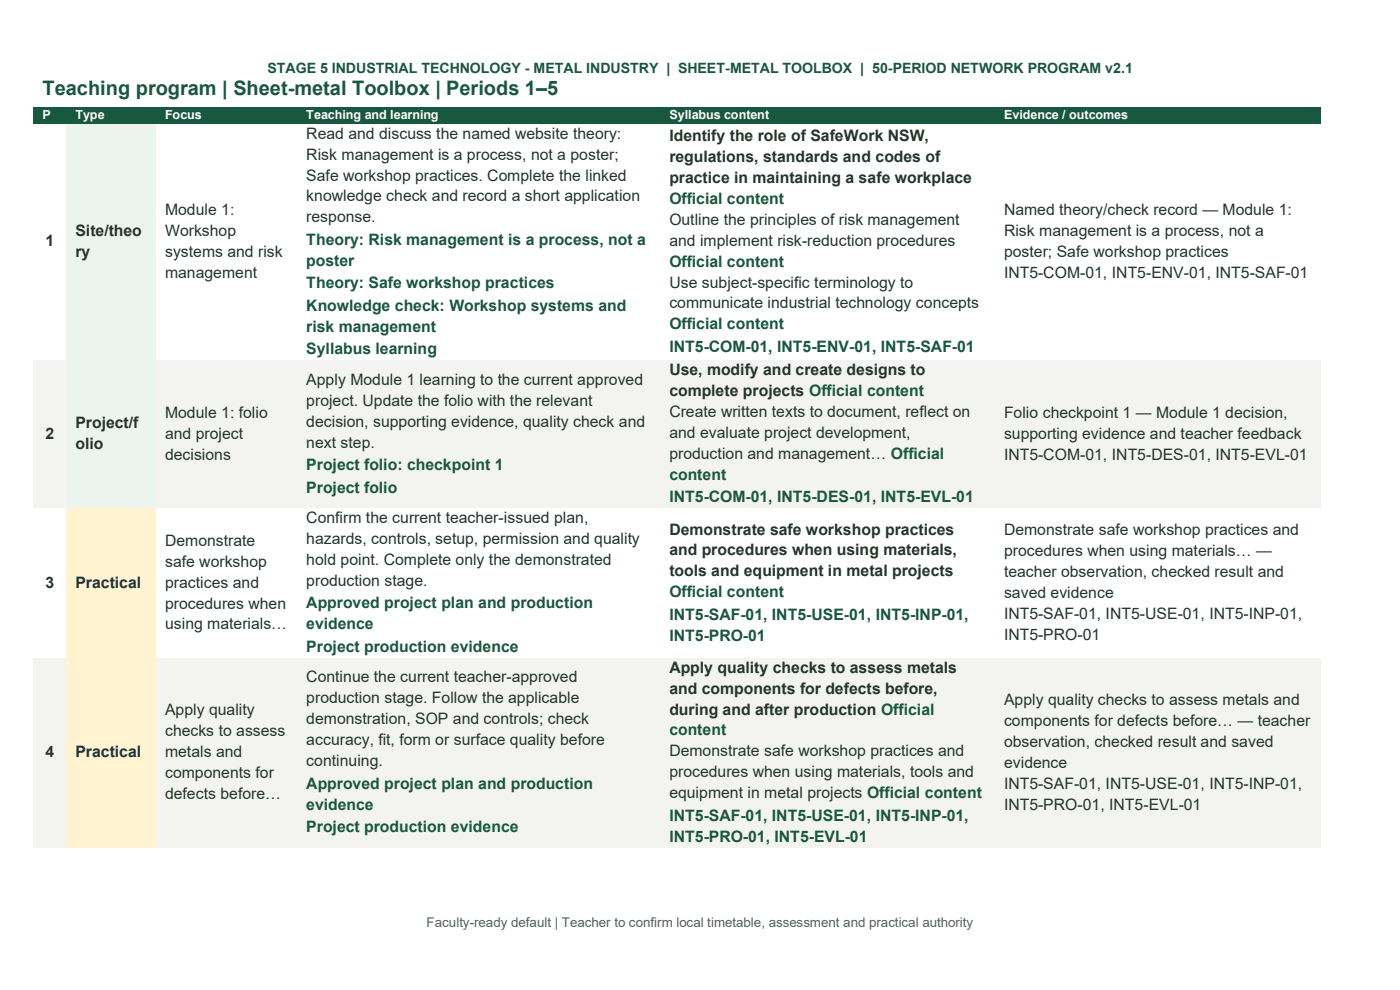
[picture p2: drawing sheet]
<svg xmlns="http://www.w3.org/2000/svg" width="297mm" height="210mm" viewBox="0 0 297 210" stroke-linecap="round" stroke-linejoin="round" font-family="sans-serif">
<defs><g id="words">
<text font-size="4.2" fill="#17583f" x="9" y="20.1">Teaching program | Sheet-metal Toolbox | Periods 1–5</text>
<g font-size="3.3" fill="#25342d">
<text x="65" y="29.4">Read and discuss the named website theory:</text>
<text x="142" y="30">Identify the role of SafeWork NSW,</text>
<text x="65" y="33.9">Risk management is a process, not a poster;</text>
<text x="142" y="34.4">regulations, standards and codes of</text>
<text x="65" y="38.3">Safe workshop practices. Complete the linked</text>
<text x="142" y="38.8">practice in maintaining a safe workplace</text>
<text x="35" y="45.6">Module 1:</text>
<text x="65" y="42.7">knowledge check and record a short application</text>
<text x="65" y="47.2">response.</text>
<text x="142" y="47.7">Outline the principles of risk management</text>
<text x="213" y="45.6">Named theory/check record — Module 1:</text>
<text x="9.7" y="52.3">1</text>
<text x="16" y="50.1">Site/theo</text>
<text x="35" y="50.1">Workshop</text>
<text x="142" y="52.1">and implement risk-reduction procedures</text>
<text x="213" y="50.1">Risk management is a process, not a</text>
<text x="16" y="54.5">ry</text>
<text x="35" y="54.5">systems and risk</text>
<text x="35" y="58.9">management</text>
<text x="213" y="54.5">poster; Safe workshop practices</text>
<text x="213" y="58.9">INT5-COM-01, INT5-ENV-01, INT5-SAF-01</text>
<text x="142" y="61">Use subject-specific terminology to</text>
<text x="142" y="65.4">communicate industrial technology concepts</text>
<text x="65" y="81.6">Apply Module 1 learning to the current approved</text>
<text x="142" y="79.6">Use, modify and create designs to</text>
<text x="35" y="88.7">Module 1: folio</text>
<text x="65" y="86.1">project. Update the folio with the relevant</text>
<text x="142" y="84">complete projects Official content</text>
<text x="142" y="88.5">Create written texts to document, reflect on</text>
<text x="213" y="88.7">Folio checkpoint 1 — Module 1 decision,</text>
<text x="9.7" y="93.1">2</text>
<text x="16" y="90.9">Project/f</text>
<text x="16" y="95.3">olio</text>
<text x="35" y="93.1">and project</text>
<text x="65" y="90.5">decision, supporting evidence, quality check and</text>
<text x="65" y="95">next step.</text>
<text x="142" y="92.9">and evaluate project development,</text>
<text x="213" y="93.1">supporting evidence and teacher feedback</text>
<text x="35" y="97.5">decisions</text>
<text x="142" y="97.3">production and management… Official</text>
<text x="213" y="97.5">INT5-COM-01, INT5-DES-01, INT5-EVL-01</text>
<text x="65" y="111">Confirm the current teacher-issued plan,</text>
<text x="142" y="113.4">Demonstrate safe workshop practices</text>
<text x="213" y="113.6">Demonstrate safe workshop practices and</text>
<text x="35" y="115.8">Demonstrate</text>
<text x="65" y="115.4">hazards, controls, setup, permission and quality</text>
<text x="65" y="119.9">hold point. Complete only the demonstrated</text>
<text x="142" y="117.8">and procedures when using materials,</text>
<text x="213" y="118">procedures when using materials… —</text>
<text x="9.7" y="124.7">3</text>
<text x="16" y="124.7">Practical</text>
<text x="35" y="120.2">safe workshop</text>
<text x="35" y="124.7">practices and</text>
<text x="65" y="124.3">production stage.</text>
<text x="142" y="122.2">tools and equipment in metal projects</text>
<text x="213" y="122.4">teacher observation, checked result and</text>
<text x="35" y="129.1">procedures when</text>
<text x="213" y="126.9">saved evidence</text>
<text x="213" y="131.3">INT5-SAF-01, INT5-USE-01, INT5-INP-01,</text>
<text x="35" y="133.5">using materials…</text>
<text x="213" y="135.7">INT5-PRO-01</text>
<text x="142" y="142.7">Apply quality checks to assess metals</text>
<text x="65" y="144.8">Continue the current teacher-approved</text>
<text x="65" y="149.2">production stage. Follow the applicable</text>
<text x="142" y="147.2">and components for defects before,</text>
<text x="213" y="149.5">Apply quality checks to assess metals and</text>
<text x="35" y="151.7">Apply quality</text>
<text x="65" y="153.6">demonstration, SOP and controls; check</text>
<text x="142" y="151.6">during and after production Official</text>
<text x="213" y="154">components for defects before… — teacher</text>
<text x="9.7" y="160.6">4</text>
<text x="16" y="160.6">Practical</text>
<text x="35" y="156.2">checks to assess</text>
<text x="35" y="160.6">metals and</text>
<text x="65" y="158.1">accuracy, fit, form or surface quality before</text>
<text x="142" y="160.5">Demonstrate safe workshop practices and</text>
<text x="213" y="158.4">observation, checked result and saved</text>
<text x="35" y="165.1">components for</text>
<text x="65" y="162.5">continuing.</text>
<text x="142" y="164.9">procedures when using materials, tools and</text>
<text x="213" y="162.8">evidence</text>
<text x="213" y="167.3">INT5-SAF-01, INT5-USE-01, INT5-INP-01,</text>
<text x="35" y="169.5">defects before…</text>
<text x="142" y="169.3">equipment in metal projects Official content</text>
<text x="213" y="171.7">INT5-PRO-01, INT5-EVL-01</text>
</g>
<g font-size="3.3" fill="#17583f">
<text x="142" y="43.3">Official content</text>
<text x="65" y="52">Theory: Risk management is a process, not a</text>
<text x="65" y="56.4">poster</text>
<text x="142" y="56.6">Official content</text>
<text x="65" y="61.2">Theory: Safe workshop practices</text>
<text x="65" y="66">Knowledge check: Workshop systems and</text>
<text x="65" y="70.4">risk management</text>
<text x="142" y="69.9">Official content</text>
<text x="65" y="75.2">Syllabus learning</text>
<text x="142" y="74.7">INT5-COM-01, INT5-ENV-01, INT5-SAF-01</text>
<text x="65" y="99.7">Project folio: checkpoint 1</text>
<text x="142" y="101.8">content</text>
<text x="65" y="104.5">Project folio</text>
<text x="142" y="106.5">INT5-COM-01, INT5-DES-01, INT5-EVL-01</text>
<text x="65" y="129.1">Approved project plan and production</text>
<text x="142" y="126.7">Official content</text>
<text x="142" y="131.5">INT5-SAF-01, INT5-USE-01, INT5-INP-01,</text>
<text x="65" y="133.5">evidence</text>
<text x="142" y="135.9">INT5-PRO-01</text>
<text x="65" y="138.3">Project production evidence</text>
<text x="142" y="156">content</text>
<text x="65" y="167.3">Approved project plan and production</text>
<text x="65" y="171.7">evidence</text>
<text x="65" y="176.5">Project production evidence</text>
<text x="142" y="174.1">INT5-SAF-01, INT5-USE-01, INT5-INP-01,</text>
<text x="142" y="178.6">INT5-PRO-01, INT5-EVL-01</text>
</g>
<text font-size="3" fill="#17583f" x="56.7" y="15.5">STAGE 5 INDUSTRIAL TECHNOLOGY - METAL INDUSTRY | SHEET-METAL TOOLBOX | 50-PERIOD NETWORK PROGRAM v2.1</text>
<text font-size="2.8" fill="#51645b" x="90.5" y="196.8">Faculty-ready default | Teacher to confirm local timetable, assessment and practical authority</text>
<g font-size="2.7" fill="#fff">
<text x="9" y="25.3">P</text>
<text x="16" y="25.3">Type</text>
<text x="35" y="25.3">Focus</text>
<text x="65" y="25.3">Teaching and learning</text>
<text x="142" y="25.3">Syllabus content</text>
<text x="213" y="25.3">Evidence / outcomes</text>
</g>
</g></defs>
<g fill="#17583f">
<path d="M7.1 22.8h7v3.5h-7z" fill-rule="evenodd"/>
<path d="M9 22.8h3.2v3.5h-3.2z" fill-rule="evenodd"/>
<path d="M14.1 22.8h19v3.5h-19z" fill-rule="evenodd"/>
<path d="M16 22.8h15.2v3.5h-15.2z" fill-rule="evenodd"/>
<path d="M33.1 22.8h30v3.5h-30z" fill-rule="evenodd"/>
<path d="M35 22.8h26.2v3.5h-26.2z" fill-rule="evenodd"/>
<path d="M63.1 22.8h77v3.5h-77z" fill-rule="evenodd"/>
<path d="M65 22.8h73.2v3.5h-73.2z" fill-rule="evenodd"/>
<path d="M140.1 22.8h71v3.5h-71z" fill-rule="evenodd"/>
<path d="M142 22.8h67.2v3.5h-67.2z" fill-rule="evenodd"/>
<path d="M211.1 22.8h69v3.5h-69z" fill-rule="evenodd"/>
<path d="M213 22.8h65.2v3.5h-65.2z" fill-rule="evenodd"/>
</g>
<g fill="#fff">
<path d="M7.1 26.3h7v50.2h-7z" fill-rule="evenodd"/>
<path d="M9 49.2h3.2v4.4h-3.2z" fill-rule="evenodd"/>
</g>
<g fill="#edf4ef">
<path d="M14.1 26.3h19v50.2h-19z" fill-rule="evenodd"/>
<path d="M16 47h15.2v4.4h-15.2z" fill-rule="evenodd"/>
<path d="M16 51.4h15.2v4.4h-15.2z" fill-rule="evenodd"/>
</g>
<g fill="#fff">
<path d="M33.1 26.3h30v50.2h-30z" fill-rule="evenodd"/>
<path d="M35 42.5h26.2v4.5h-26.2z" fill-rule="evenodd"/>
<path d="M35 47h26.2v4.4h-26.2z" fill-rule="evenodd"/>
<path d="M35 51.4h26.2v4.4h-26.2z" fill-rule="evenodd"/>
<path d="M35 55.8h26.2v4.4h-26.2z" fill-rule="evenodd"/>
<path d="M63.1 26.3h77v50.2h-77z" fill-rule="evenodd"/>
<path d="M65 26.3h73.2v4.4h-73.2z" fill-rule="evenodd"/>
<path d="M65 30.7h73.2v4.5h-73.2z" fill-rule="evenodd"/>
<path d="M65 35.2h73.2v4.4h-73.2z" fill-rule="evenodd"/>
<path d="M65 39.6h73.2v4.4h-73.2z" fill-rule="evenodd"/>
<path d="M65 44h73.2v4.5h-73.2z" fill-rule="evenodd"/>
<path d="M65 48.5h73.2v4.8h-73.2z" fill-rule="evenodd"/>
<path d="M65 53.3h73.2v4.4h-73.2z" fill-rule="evenodd"/>
<path d="M65 57.7h73.2v4.8h-73.2z" fill-rule="evenodd"/>
<path d="M65 62.5h73.2v4.8h-73.2z" fill-rule="evenodd"/>
<path d="M65 67.3h73.2v4.4h-73.2z" fill-rule="evenodd"/>
<path d="M65 71.7h73.2v4.8h-73.2z" fill-rule="evenodd"/>
<path d="M140.1 26.3h71v50.2h-71z" fill-rule="evenodd"/>
<path d="M142 26.8h67.2v4.5h-67.2z" fill-rule="evenodd"/>
<path d="M142 31.3h67.2v4.4h-67.2z" fill-rule="evenodd"/>
<path d="M142 35.7h67.2v4.4h-67.2z" fill-rule="evenodd"/>
<path d="M142 40.1h67.2v4.5h-67.2z" fill-rule="evenodd"/>
<path d="M142 44.6h67.2v4.4h-67.2z" fill-rule="evenodd"/>
<path d="M142 49h67.2v4.4h-67.2z" fill-rule="evenodd"/>
<path d="M142 53.4h67.2v4.5h-67.2z" fill-rule="evenodd"/>
<path d="M142 57.9h67.2v4.4h-67.2z" fill-rule="evenodd"/>
<path d="M142 62.3h67.2v4.4h-67.2z" fill-rule="evenodd"/>
<path d="M142 66.7h67.2v4.5h-67.2z" fill-rule="evenodd"/>
<path d="M142 71.2h67.2v4.8h-67.2z" fill-rule="evenodd"/>
<path d="M211.1 26.3h69v50.2h-69z" fill-rule="evenodd"/>
<path d="M213 42.5h65.2v4.5h-65.2z" fill-rule="evenodd"/>
<path d="M213 47h65.2v4.4h-65.2z" fill-rule="evenodd"/>
<path d="M213 51.4h65.2v4.4h-65.2z" fill-rule="evenodd"/>
<path d="M213 55.8h65.2v4.4h-65.2z" fill-rule="evenodd"/>
</g>
<g fill="#f3f4f2">
<path d="M7.1 76.5h7v31.3h-7z" fill-rule="evenodd"/>
<path d="M9 89.9h3.2v4.5h-3.2z" fill-rule="evenodd"/>
</g>
<g fill="#edf4ef">
<path d="M14.1 76.5h19v31.3h-19z" fill-rule="evenodd"/>
<path d="M16 87.7h15.2v4.5h-15.2z" fill-rule="evenodd"/>
<path d="M16 92.2h15.2v4.4h-15.2z" fill-rule="evenodd"/>
</g>
<g fill="#f3f4f2">
<path d="M33.1 76.5h30v31.3h-30z" fill-rule="evenodd"/>
<path d="M35 85.5h26.2v4.4h-26.2z" fill-rule="evenodd"/>
<path d="M35 89.9h26.2v4.5h-26.2z" fill-rule="evenodd"/>
<path d="M35 94.4h26.2v4.4h-26.2z" fill-rule="evenodd"/>
<path d="M63.1 76.5h77v31.3h-77z" fill-rule="evenodd"/>
<path d="M65 78.5h73.2v4.4h-73.2z" fill-rule="evenodd"/>
<path d="M65 82.9h73.2v4.5h-73.2z" fill-rule="evenodd"/>
<path d="M65 87.4h73.2v4.4h-73.2z" fill-rule="evenodd"/>
<path d="M65 91.8h73.2v4.4h-73.2z" fill-rule="evenodd"/>
<path d="M65 96.2h73.2v4.8h-73.2z" fill-rule="evenodd"/>
<path d="M65 101h73.2v4.8h-73.2z" fill-rule="evenodd"/>
<path d="M140.1 76.5h71v31.3h-71z" fill-rule="evenodd"/>
<path d="M142 76.5h67.2v4.4h-67.2z" fill-rule="evenodd"/>
<path d="M142 80.9h67.2v4.5h-67.2z" fill-rule="evenodd"/>
<path d="M142 85.4h67.2v4.4h-67.2z" fill-rule="evenodd"/>
<path d="M142 89.8h67.2v4.4h-67.2z" fill-rule="evenodd"/>
<path d="M142 94.2h67.2v4.5h-67.2z" fill-rule="evenodd"/>
<path d="M142 98.7h67.2v4.4h-67.2z" fill-rule="evenodd"/>
<path d="M142 103.1h67.2v4.7h-67.2z" fill-rule="evenodd"/>
<path d="M211.1 76.5h69v31.3h-69z" fill-rule="evenodd"/>
<path d="M213 85.5h65.2v4.4h-65.2z" fill-rule="evenodd"/>
<path d="M213 89.9h65.2v4.5h-65.2z" fill-rule="evenodd"/>
<path d="M213 94.4h65.2v4.4h-65.2z" fill-rule="evenodd"/>
</g>
<g fill="#fff">
<path d="M7.1 107.8h7v31.8h-7z" fill-rule="evenodd"/>
<path d="M9 121.5h3.2v4.5h-3.2z" fill-rule="evenodd"/>
</g>
<g fill="#fff4cf">
<path d="M14.1 107.8h19v31.8h-19z" fill-rule="evenodd"/>
<path d="M16 121.5h15.2v4.5h-15.2z" fill-rule="evenodd"/>
</g>
<g fill="#fff">
<path d="M33.1 107.8h30v31.8h-30z" fill-rule="evenodd"/>
<path d="M35 112.6h26.2v4.5h-26.2z" fill-rule="evenodd"/>
<path d="M35 117.1h26.2v4.4h-26.2z" fill-rule="evenodd"/>
<path d="M35 121.5h26.2v4.5h-26.2z" fill-rule="evenodd"/>
<path d="M35 126h26.2v4.4h-26.2z" fill-rule="evenodd"/>
<path d="M35 130.4h26.2v4.4h-26.2z" fill-rule="evenodd"/>
<path d="M63.1 107.8h77v31.8h-77z" fill-rule="evenodd"/>
<path d="M65 107.8h73.2v4.5h-73.2z" fill-rule="evenodd"/>
<path d="M65 112.3h73.2v4.4h-73.2z" fill-rule="evenodd"/>
<path d="M65 116.7h73.2v4.4h-73.2z" fill-rule="evenodd"/>
<path d="M65 121.1h73.2v4.5h-73.2z" fill-rule="evenodd"/>
<path d="M65 125.6h73.2v4.8h-73.2z" fill-rule="evenodd"/>
<path d="M65 130.4h73.2v4.4h-73.2z" fill-rule="evenodd"/>
<path d="M65 134.8h73.2v4.8h-73.2z" fill-rule="evenodd"/>
<path d="M140.1 107.8h71v31.8h-71z" fill-rule="evenodd"/>
<path d="M142 110.3h67.2v4.4h-67.2z" fill-rule="evenodd"/>
<path d="M142 114.7h67.2v4.4h-67.2z" fill-rule="evenodd"/>
<path d="M142 119.1h67.2v4.5h-67.2z" fill-rule="evenodd"/>
<path d="M142 123.6h67.2v4.4h-67.2z" fill-rule="evenodd"/>
<path d="M142 128h67.2v4.8h-67.2z" fill-rule="evenodd"/>
<path d="M142 132.8h67.2v4.4h-67.2z" fill-rule="evenodd"/>
<path d="M211.1 107.8h69v31.8h-69z" fill-rule="evenodd"/>
<path d="M213 110.4h65.2v4.5h-65.2z" fill-rule="evenodd"/>
<path d="M213 114.9h65.2v4.4h-65.2z" fill-rule="evenodd"/>
<path d="M213 119.3h65.2v4.4h-65.2z" fill-rule="evenodd"/>
<path d="M213 123.7h65.2v4.5h-65.2z" fill-rule="evenodd"/>
<path d="M213 128.2h65.2v4.4h-65.2z" fill-rule="evenodd"/>
<path d="M213 132.6h65.2v4.4h-65.2z" fill-rule="evenodd"/>
</g>
<g fill="#f3f4f2">
<path d="M7.1 139.6h7v40.2h-7z" fill-rule="evenodd"/>
<path d="M9 157.5h3.2v4.5h-3.2z" fill-rule="evenodd"/>
</g>
<g fill="#fff4cf">
<path d="M14.1 139.6h19v40.2h-19z" fill-rule="evenodd"/>
<path d="M16 157.5h15.2v4.5h-15.2z" fill-rule="evenodd"/>
</g>
<g fill="#f3f4f2">
<path d="M33.1 139.6h30v40.2h-30z" fill-rule="evenodd"/>
<path d="M35 148.6h26.2v4.5h-26.2z" fill-rule="evenodd"/>
<path d="M35 153.1h26.2v4.4h-26.2z" fill-rule="evenodd"/>
<path d="M35 157.5h26.2v4.5h-26.2z" fill-rule="evenodd"/>
<path d="M35 162h26.2v4.4h-26.2z" fill-rule="evenodd"/>
<path d="M35 166.4h26.2v4.4h-26.2z" fill-rule="evenodd"/>
<path d="M63.1 139.6h77v40.2h-77z" fill-rule="evenodd"/>
<path d="M65 141.6h73.2v4.5h-73.2z" fill-rule="evenodd"/>
<path d="M65 146.1h73.2v4.4h-73.2z" fill-rule="evenodd"/>
<path d="M65 150.5h73.2v4.4h-73.2z" fill-rule="evenodd"/>
<path d="M65 154.9h73.2v4.5h-73.2z" fill-rule="evenodd"/>
<path d="M65 159.4h73.2v4.4h-73.2z" fill-rule="evenodd"/>
<path d="M65 163.8h73.2v4.8h-73.2z" fill-rule="evenodd"/>
<path d="M65 168.6h73.2v4.4h-73.2z" fill-rule="evenodd"/>
<path d="M65 173h73.2v4.8h-73.2z" fill-rule="evenodd"/>
<path d="M140.1 139.6h71v40.2h-71z" fill-rule="evenodd"/>
<path d="M142 139.6h67.2v4.4h-67.2z" fill-rule="evenodd"/>
<path d="M142 144h67.2v4.4h-67.2z" fill-rule="evenodd"/>
<path d="M142 148.4h67.2v4.5h-67.2z" fill-rule="evenodd"/>
<path d="M142 152.9h67.2v4.4h-67.2z" fill-rule="evenodd"/>
<path d="M142 157.3h67.2v4.4h-67.2z" fill-rule="evenodd"/>
<path d="M142 161.7h67.2v4.5h-67.2z" fill-rule="evenodd"/>
<path d="M142 166.2h67.2v4.4h-67.2z" fill-rule="evenodd"/>
<path d="M142 170.6h67.2v4.8h-67.2z" fill-rule="evenodd"/>
<path d="M142 175.4h67.2v4.4h-67.2z" fill-rule="evenodd"/>
<path d="M211.1 139.6h69v40.2h-69z" fill-rule="evenodd"/>
<path d="M213 146.4h65.2v4.5h-65.2z" fill-rule="evenodd"/>
<path d="M213 150.9h65.2v4.4h-65.2z" fill-rule="evenodd"/>
<path d="M213 155.3h65.2v4.4h-65.2z" fill-rule="evenodd"/>
<path d="M213 159.7h65.2v4.5h-65.2z" fill-rule="evenodd"/>
<path d="M213 164.2h65.2v4.4h-65.2z" fill-rule="evenodd"/>
<path d="M213 168.6h65.2v4.4h-65.2z" fill-rule="evenodd"/>
</g>
<use href="#words"/>
</svg>
